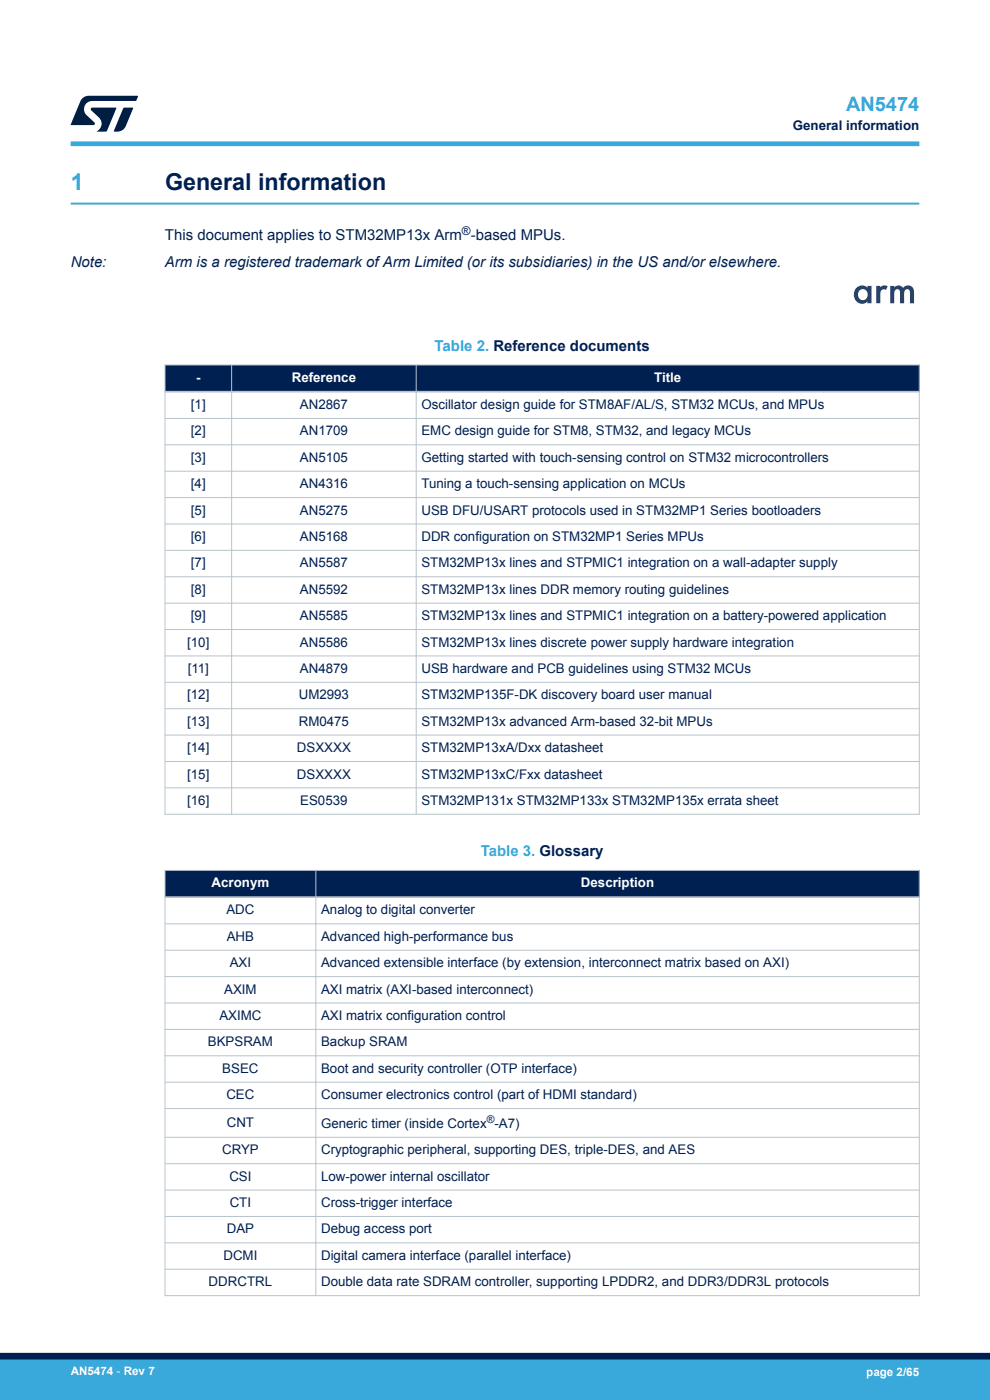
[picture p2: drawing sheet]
<svg xmlns="http://www.w3.org/2000/svg" width="210mm" height="297mm" viewBox="0 0 210 297" stroke-linecap="round" stroke-linejoin="round" font-family="sans-serif">
<defs><g id="words">
<text font-size="4.9" fill="#39a9dc" x="15" y="40.4">1</text>
<text font-size="4.9" fill="#002052" x="35" y="40.4">General information</text>
<text font-size="4.2" fill="#39a9dc" x="179.5" y="23.5">AN5474</text>
<g font-size="3.2" fill="#002052">
<text x="35" y="51">This document applies to STM32MP13x Arm -based MPUs.</text>
<text x="15" y="56.7">Note:</text>
<text x="35" y="56.7">Arm is a registered trademark of Arm Limited (or its subsidiaries) in the US and/or elsewhere.</text>
</g>
<g font-size="3.2" fill="#39a9dc">
<text x="92.2" y="74.4">Table 2. Reference documents</text>
<text x="102" y="181.7">Table 3. Glossary</text>
</g>
<g font-size="2.8" fill="#002052">
<text x="168.2" y="27.5">General information</text>
<text x="40.5" y="86.8">[1]</text>
<text x="63.6" y="86.8">AN2867</text>
<text x="89.4" y="86.8">Oscillator design guide for STM8AF/AL/S, STM32 MCUs, and MPUs</text>
<text x="40.5" y="92.4">[2]</text>
<text x="63.6" y="92.4">AN1709</text>
<text x="89.4" y="92.4">EMC design guide for STM8, STM32, and legacy MCUs</text>
<text x="40.5" y="98">[3]</text>
<text x="63.6" y="98">AN5105</text>
<text x="89.4" y="98">Getting started with touch-sensing control on STM32 microcontrollers</text>
<text x="40.5" y="103.6">[4]</text>
<text x="63.6" y="103.6">AN4316</text>
<text x="89.4" y="103.6">Tuning a touch-sensing application on MCUs</text>
<text x="40.5" y="109.2">[5]</text>
<text x="63.6" y="109.2">AN5275</text>
<text x="89.4" y="109.2">USB DFU/USART protocols used in STM32MP1 Series bootloaders</text>
<text x="40.5" y="114.8">[6]</text>
<text x="63.6" y="114.8">AN5168</text>
<text x="89.4" y="114.8">DDR configuration on STM32MP1 Series MPUs</text>
<text x="40.5" y="120.4">[7]</text>
<text x="40.5" y="126">[8]</text>
<text x="63.6" y="120.4">AN5587</text>
<text x="63.6" y="126">AN5592</text>
<text x="89.4" y="120.4">STM32MP13x lines and STPMIC1 integration on a wall-adapter supply</text>
<text x="89.4" y="126">STM32MP13x lines DDR memory routing guidelines</text>
<text x="40.5" y="131.6">[9]</text>
<text x="63.6" y="131.6">AN5585</text>
<text x="89.4" y="131.6">STM32MP13x lines and STPMIC1 integration on a battery-powered application</text>
<text x="39.7" y="137.2">[10]</text>
<text x="63.6" y="137.2">AN5586</text>
<text x="89.4" y="137.2">STM32MP13x lines discrete power supply hardware integration</text>
<text x="39.8" y="142.8">[11]</text>
<text x="63.6" y="142.8">AN4879</text>
<text x="89.4" y="142.8">USB hardware and PCB guidelines using STM32 MCUs</text>
<text x="39.7" y="148.4">[12]</text>
<text x="63.4" y="148.4">UM2993</text>
<text x="89.4" y="148.4">STM32MP135F-DK discovery board user manual</text>
<text x="39.7" y="154">[13]</text>
<text x="63.4" y="154">RM0475</text>
<text x="89.4" y="154">STM32MP13x advanced Arm-based 32-bit MPUs</text>
<text x="39.7" y="159.6">[14]</text>
<text x="63" y="159.6">DSXXXX</text>
<text x="89.4" y="159.6">STM32MP13xA/Dxx datasheet</text>
<text x="39.7" y="165.2">[15]</text>
<text x="63" y="165.2">DSXXXX</text>
<text x="89.4" y="165.2">STM32MP13xC/Fxx datasheet</text>
<text x="39.7" y="170.8">[16]</text>
<text x="63.7" y="170.8">ES0539</text>
<text x="89.4" y="170.8">STM32MP131x STM32MP133x STM32MP135x errata sheet</text>
<text x="48" y="194">ADC</text>
<text x="68.1" y="194">Analog to digital converter</text>
<text x="48.1" y="199.6">AHB</text>
<text x="68.1" y="199.6">Advanced high-performance bus</text>
<text x="48.7" y="205.2">AXI</text>
<text x="68.1" y="205.2">Advanced extensible interface (by extension, interconnect matrix based on AXI)</text>
<text x="47.5" y="210.8">AXIM</text>
<text x="68.1" y="210.8">AXI matrix (AXI-based interconnect)</text>
<text x="44.1" y="222">BKPSRAM</text>
<text x="46.5" y="216.4">AXIMC</text>
<text x="68.1" y="216.4">AXI matrix configuration control</text>
<text x="68.1" y="222">Backup SRAM</text>
<text x="47.2" y="227.6">BSEC</text>
<text x="68.1" y="227.6">Boot and security controller (OTP interface)</text>
<text x="48" y="233.2">CEC</text>
<text x="68.1" y="233.2">Consumer electronics control (part of HDMI standard)</text>
<text x="48.1" y="239">CNT</text>
<text x="68.1" y="239.3">Generic timer (inside Cortex -A7)</text>
<text x="47.1" y="244.9">CRYP</text>
<text x="68.1" y="244.9">Cryptographic peripheral, supporting DES, triple-DES, and AES</text>
<text x="48.6" y="250.5">CSI</text>
<text x="68.1" y="250.5">Low-power internal oscillator</text>
<text x="48.7" y="256.1">CTI</text>
<text x="68.1" y="256.1">Cross-trigger interface</text>
<text x="48.1" y="261.7">DAP</text>
<text x="68.1" y="261.7">Debug access port</text>
<text x="47.4" y="267.3">DCMI</text>
<text x="68.1" y="267.3">Digital camera interface (parallel interface)</text>
<text x="44.3" y="272.9">DDRCTRL</text>
<text x="68.1" y="272.9">Double data rate SDRAM controller, supporting LPDDR2, and DDR3/DDR3L protocols</text>
</g>
<g font-size="2.8" fill="#fff">
<text x="41.6" y="81">-</text>
<text x="61.9" y="81">Reference</text>
<text x="138.8" y="81">Title</text>
<text x="44.9" y="188.3">Acronym</text>
<text x="123.2" y="188.3">Description</text>
</g>
<text font-size="2.5" fill="#002052" x="98" y="49.9">®</text>
<g font-size="2.5" fill="#fff">
<text x="15" y="291.6">AN5474 - Rev 7</text>
<text x="183.7" y="291.9">page 2/65</text>
</g>
<text font-size="2.3" fill="#002052" x="103.2" y="238.3">®</text>
</g></defs>
<path d="M15 43.2h180" fill="none" stroke="#39a9dc" stroke-width=".4"/>
<path d="M181.7 61.1a1.58 1.58 0 0 1 2.3 0v-.4h.9v3.6h-.9v-.3a1.71 1.71 0 0 1-2 .2 1.71 1.71 0 0 1-.9-1.7l.1-.6zM182.4 61.6a1.12 1.12 0 0 0-.2 1.6 1.12 1.12 0 0 0 1.6 .1 1.13 1.13 0 0 0 .1-1.5 1.13 1.13 0 0 0-1.5-.2zM185.9 60.7h.8v.3a1.15 1.15 0 0 1 1.6-.3l-.4 .8a.8 .8 0 0 0-.9 0 .8 .8 0 0 0-.3 .9v1.9h-.8zM188.8 60.7h.9v.3a1.13 1.13 0 0 1 1.9 .1 1.29 1.29 0 0 1 1.5-.5 1.29 1.29 0 0 1 .8 1.5v2.2h-.9v-2a.67 .67 0 0 0-.5-1 .67 .67 0 0 0-.7 .8v2.2h-.9v-2a.67 .67 0 0 0-.5-1 .67 .67 0 0 0-.7 .8v2.2h-.9z" fill="#333e48"/>
<g fill="#002052">
<path d="M35 77.4h160v5.7h-160z" fill-rule="evenodd"/>
<path d="M35 77.4h160v5.7h-160z" fill-rule="evenodd"/>
</g>
<g fill="none" stroke="#b9c4ca" stroke-width=".21">
<path d="M34.9 77.4h160.2M35 77.3v95.5M49.1 77.3v95.5M88.3 77.3v95.5M195 77.3v95.5M34.9 88.8h160.2M34.9 94.4h160.2M34.9 100h160.2M34.9 105.6h160.2M34.9 111.2h160.2M34.9 116.8h160.2M34.9 122.4h160.2"/>
<path d="M34.9 128h160.2M34.9 133.6h160.2M34.9 139.1h160.2M34.9 144.7h160.2M34.9 150.3h160.2M34.9 155.9h160.2M34.9 161.5h160.2M34.9 167.1h160.2M34.9 172.7h160.2"/>
</g>
<path d="M34.9 83.1h160.2" fill="none" stroke="#b9c4ca" stroke-width=".35"/>
<g fill="#002052">
<path d="M35 184.6h160v5.7h-160z" fill-rule="evenodd"/>
<path d="M35 184.6h160v5.7h-160z" fill-rule="evenodd"/>
</g>
<g fill="none" stroke="#b9c4ca" stroke-width=".21">
<path d="M34.9 184.6h160.2M34.9 196h160.2M35 184.5v90.5M67 184.5v90.5M195 184.5v90.5M34.9 201.6h160.2M34.9 207.2h160.2M34.9 212.8h160.2M34.9 218.4h160.2M34.9 224h160.2M34.9 229.6h160.2M34.9 235.2h160.2"/>
<path d="M34.9 241.3h160.2M34.9 246.9h160.2M34.9 252.5h160.2M34.9 258.1h160.2M34.9 263.7h160.2M34.9 269.3h160.2M34.9 274.9h160.2"/>
</g>
<path d="M34.9 190.3h160.2" fill="none" stroke="#b9c4ca" stroke-width=".35"/>
<path d="M15 30.5h180" fill="none" stroke="#39a9dc" stroke-width="1"/>
<g fill="#001e41">
<path d="M17.6 20.8l1.2-.5 10.5 .1-.5 1h-9.2a1.74 1.74 0 0 0-1.6 1 1.74 1.74 0 0 0 .3 2l1.7 1.6 .1 .2-.1 .3h-5l2.1-5z"/>
<path d="M26.2 22.9h2.1l-1.6 3.9a1.92 1.92 0 0 1-1.8 1.1h-.7l-.1-.1z"/>
<path d="M19.4 22.9l5.2-.1 .1 .1-2.1 5h-2.1a1.85 1.85 0 0 0 .5-2.9l-1.6-1.6-.2-.2z"/>
</g>
<g fill="#39a9dc">
<path d="M0 288.4h210v8.6h-210z" fill-rule="evenodd"/>
<path d="M-.1 288.4h210.2v4.4h-210.2z" fill-rule="evenodd"/>
</g>
<path d="M0 287.7h210" fill="none" stroke="#002052" stroke-width="1.4"/>
<use href="#words"/>
</svg>
